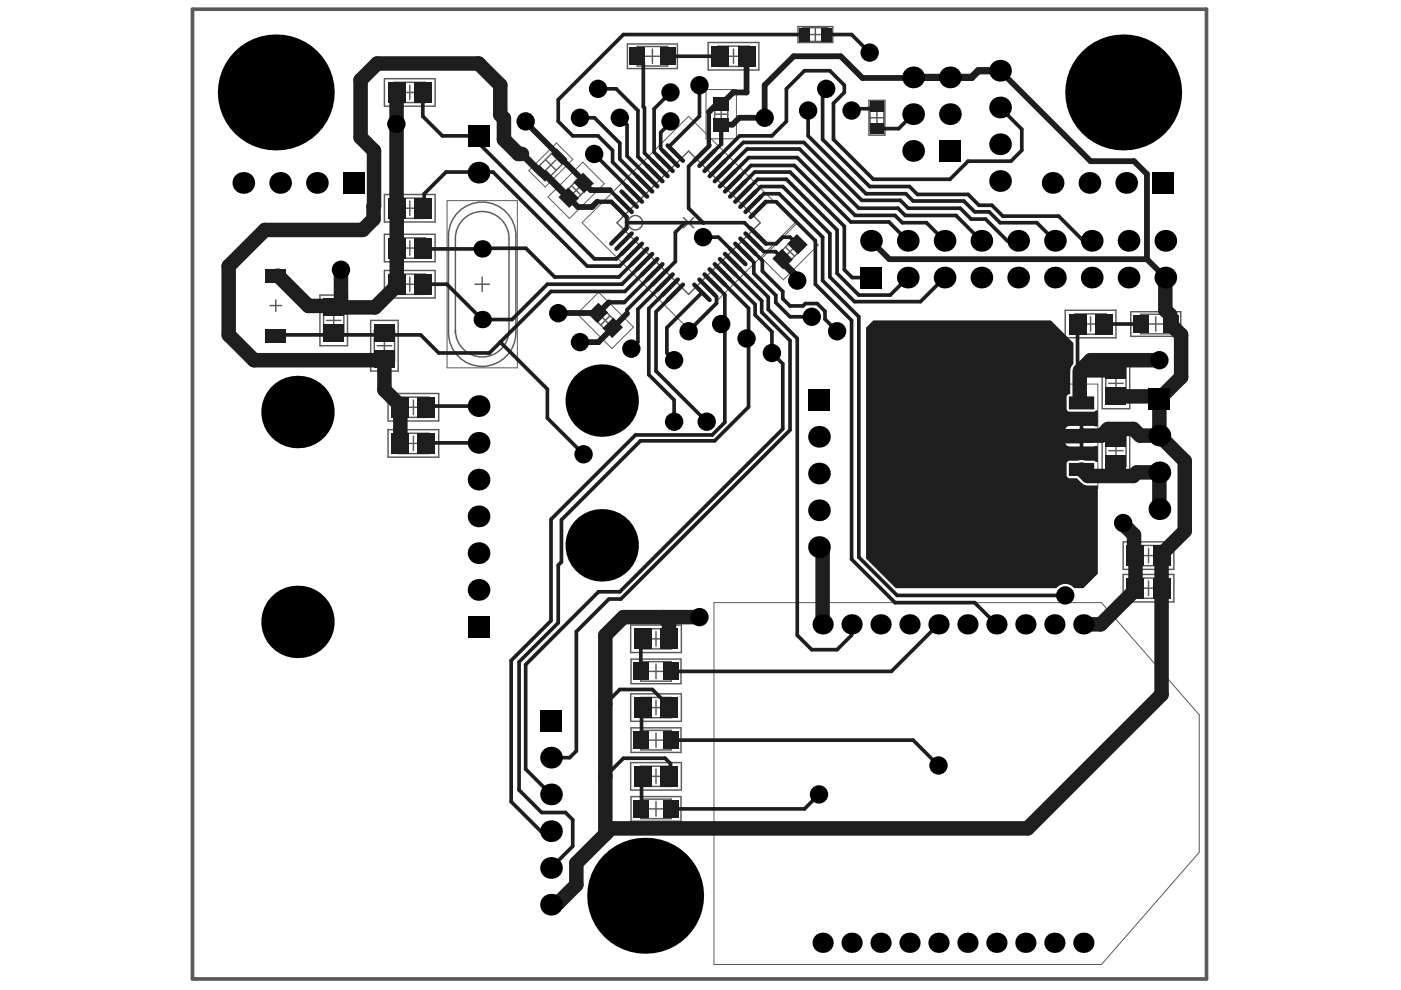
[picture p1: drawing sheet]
<svg xmlns="http://www.w3.org/2000/svg" width="297mm" height="210mm" viewBox="0 0 297 210" stroke-linecap="round" stroke-linejoin="round" font-family="sans-serif">
<path d="M149.7 19h6.4v10.4h-6.4zM112.1 36.2l5.9-5.9 3.5 3.5-5.9 5.8zM94.8 42.5h14.9v35.5h-14.9zM116.2 41.8l7.4-7.4 4.5 4.5-7.4 7.4zM123.4 47.2l22.6-22.5 22.6 22.5-22.6 22.6zM161.5 54.8l7.4-7.4 4.6 4.5-7.4 7.4zM122.4 66.5l4.5-4.5 7.4 7.3-4.5 4.6zM206.7 81.4h26.1v22.1h-26.1zM151.4 127.8h82.1l20.8 23.8v29.1l-20.8 23.8h-82.1z" fill="none" stroke="#5a5a5a" stroke-width=".21"/>
<g fill="none" stroke="#5a5a5a" stroke-width=".31">
<path d="M81.5 16.7h10.8v5.8h-10.8zM83.6 17.5h6.6v4.2h-6.6zM85.3 19.6h3.1M86.9 18.1v3M133 9.3h10.6v5.2h-10.6zM135.1 9.9h6.4v4.1h-6.4zM136.8 11.9h3.1M138.3 10.4v3.1M150.1 9h10.8v5.8h-10.8zM152.2 9.8h6.6v4.3h-6.6zM154 11.9h3.1M155.5 10.4v3.1"/>
<path d="M169.2 5.6h7.4v3.4h-7.4zM170.3 5.9h5.2v2.9h-5.2zM171.4 7.3h2.9M172.9 5.9v2.9M113.7 35.8l3.9-3.9 2.3 2.3-3.9 3.9zM115.7 33.9l2.2 2.2M117.9 33.9l-2.2 2.2M121.2 39.4l1.9 1.9M123.1 39.4l-1.9 1.9M151.5 24.2h2.8M151.5 21.6h2.8v5.2h-2.8zM152.9 22.8v2.8"/>
<path d="M184.2 21.3h3.4v7.4h-3.4zM184.5 25h2.9M184.5 22.4h2.9v5.2h-2.9zM185.9 23.5v2.9M81.5 41.2h10.8v5.9h-10.8zM81.5 49.7h10.8v5.8h-10.8zM81.5 57.3h10.8v5.9h-10.8zM83.6 42h6.6v4.3h-6.6zM83.6 50.4h6.6v4.3h-6.6zM83.6 58.1h6.6v4.3h-6.6zM85.3 52.6h3.1M85.3 44.2h3.1"/>
<path d="M86.9 42.6v3.1M86.9 51.1v3M86.9 58.7v3.1M102.2 58.7v3.1M109.4 50v20.5M109.4 50a7.1 7.1 0 0 0-7.2-7.2 7.1 7.1 0 0 0-7.1 7.2v20.5a7.1 7.1 0 0 0 7.1 7.2 7.1 7.1 0 0 0 7.2-7.2M119.3 41.2l3.7-3.7 2 2-3.7 3.7zM130.8 47.2l15.2-15.2 15.2 15.2-15.2 15.2zM144.9 46.1l2.2 2.2M147.1 46.1l-2.2 2.2M164.7 54.2l3.7-3.7 1.9 2-3.7 3.7zM166.5 52.4l2 1.9"/>
<path d="M168.5 52.4l-2 1.9M57.2 64.8h2.5M58.5 63.6v2.4M67.8 62.6h5.9v10.7h-5.9zM68.6 64.6h4.3v6.6h-4.3zM69.2 67.9h3.1M70.8 66.4v3.1M78.6 67.9h5.8v10.8h-5.8zM79.4 70h4.3v6.6h-4.3zM80 73.3h3M81.5 71.8v3M85.3 60.3h3.1"/>
<path d="M96.6 70.7v-20.2a5.7 5.7 0 0 1 5.6-5.7 5.7 5.7 0 0 1 5.7 5.7v20.2M96.6 70a5.7 5.7 0 0 0 5.6 5.7 5.7 5.7 0 0 0 5.7-5.7M100.7 60.3h3.1M125.5 67.1l2-2 3.7 3.7-2 2zM127.4 67l1.9 1.9M129.3 67l-1.9 1.9M225.9 65.8h10.7v5.8h-10.7zM227.9 66.6h6.6v4.2h-6.6zM229.7 68.7h3.1M231.2 67.2v3M233.7 75.9h5.8v10.8h-5.8zM234.5 78h4.3v6.6h-4.3z"/>
<path d="M236.6 79.7v3.1M239.7 66.1h10.6v5.2h-10.6zM241.8 66.6h6.5v4.2h-6.5zM243.5 68.7h3.1M245 67.2v3M82.3 83.4h10.7v5.9h-10.7zM82.3 91.1h10.7v5.8h-10.7zM84.3 84.2h6.6v4.3h-6.6zM84.3 91.9h6.6v4.3h-6.6zM86.1 94h3.1M86.1 86.3h3.1M87.6 84.8v3.1"/>
<path d="M87.6 92.5v3.1M214 82.2h11.4v20.6h-11.4zM218.2 92.5h3M219.7 91v3M220.7 93.3v.4l.4 .5h.8l.4-.5M223.1 94.2v-2.1l.5-.4h.8l.4 .4v2.1M233.7 90.2h5.8v10.7h-5.8zM234.5 92.3h4.3v6.6h-4.3zM235.1 95.6h3M235.1 81.3h3M236.6 94v3.1M238.1 114.9h10.8v5.8h-10.8z"/>
<path d="M240.2 115.7h6.6v4.2h-6.6zM242 117.8h3M243.5 116.3v3M133.7 132.5h10.8v5.9h-10.8zM133.8 139.7h10.6v5.3h-10.6zM135.8 133.3h6.6v4.3h-6.6zM137.6 135.4h3M139.1 133.9v3.1M238.1 121.8h10.8v5.8h-10.8zM240.2 122.6h6.6v4.3h-6.6zM242 124.7h3M243.5 123.2v3"/>
<path d="M133.7 147.1h10.8v5.8h-10.8zM133.8 154.3h10.6v5.2h-10.6zM135.8 147.9h6.6v4.3h-6.6zM135.9 140.3h6.4v4.1h-6.4zM135.9 154.9h6.4v4.1h-6.4zM137.6 156.9h3M137.6 150h3M137.6 142.4h3M139.1 140.8v3.1M139.1 148.5v3.1M139.1 155.4v3.1M133.7 161.7h10.8v5.8h-10.8z"/>
<path d="M133.8 168.9h10.6v5.2h-10.6zM135.8 162.5h6.6v4.2h-6.6zM135.9 169.4h6.4v4.2h-6.4zM137.6 171.5h3M137.6 164.6h3M139.1 163.1v3M139.1 170v3"/>
<circle cx="134.7" cy="47.2" r="1.53"/>
</g>
<path d="M40.8 2h215v205.6h-215z" fill="none" stroke="#5a5a5a" stroke-width=".78"/>
<circle cx="220.7" cy="93.3" r=".15" fill="#5a5a5a"/>
<path d="M221.1 92.9l-.4 .4M221.1 92.9h.4M222.3 92.1l-.4-.4h-.8l-.4 .4v.4l.4 .4" fill="none" stroke="#5a5a5a" stroke-width=".31"/>
<path d="M183.6 69.5l1.6-1.6h37.6l4.8 4.8v4.5a1.94 1.94 0 0 0-.7 1.5v4.9h-.1a.63 .63 0 0 0-.7 .6v2.5a.63 .63 0 0 0 .7 .6h5l.6-.3 .4 .1v3.2l-.4 .2-.6-.2h-2.1v4.4h2.1l.6-.2 .4 .2v3.2l-.4 .1-.6-.3h-1.8l-.7-.2-.7 .2h-1.8a.63 .63 0 0 0-.7 .6v2.5a.63 .63 0 0 0 .7 .6h1.5a3 3 0 0 0 2.4 1.5h2.1v18.7l-3.1 3.1h-2a2.39 2.39 0 0 0-3.7 0h-34.1l-6.3-6.3zM210.5 86.8v5.3h3.1v-4.4a.96 .96 0 0 0-1-.9zM206.9 87.1l-.3 .6v4.4h3.1v-5.3h-2.1zM226.1 90.6l-.3 .7v.8h3.1v-1.8h-2.1zM225.8 92.9v.8a.95 .95 0 0 0 1 1h2.1v-1.8zM210.5 92.9v5.3h2.1a.96 .96 0 0 0 1-1v-4.3zM206.6 92.9v4.3a.96 .96 0 0 0 1 1h2.1v-5.3z" fill="#1e1e1e"/>
<path d="M58.7 71l-.2 .2M70.8 70.7l-.4 .3h.4" fill="none" stroke="#1e1e1e" stroke-width=".78"/>
<circle cx="70.4" cy="71" r=".39" fill="#1e1e1e"/>
<path d="M70.8 64.1v1.1" fill="none" stroke="#1e1e1e" stroke-width="1.5"/>
<path d="M72.3 64.4l.8 .8" fill="none" stroke="#1e1e1e" stroke-width="3.1"/>
<circle cx="70.8" cy="64.1" r=".77" fill="#1e1e1e"/>
<path d="M81.5 76.1l-.3 .3" fill="none" stroke="#1e1e1e" stroke-width=".78"/>
<path d="M84.1 44.1v.1" fill="none" stroke="#1e1e1e" stroke-width="1.5"/>
<circle cx="84.1" cy="44.2" r="1.54" fill="#1e1e1e"/>
<path d="M84 26.3h.1" fill="none" stroke="#1e1e1e" stroke-width="1.5"/>
<path d="M84.1 19.6h.1M84.1 26.2l-.1 .1" fill="none" stroke="#1e1e1e" stroke-width="3.1"/>
<path d="M89.6 24.7l4.2 4.1M89.6 52.6l.2 .2M90 43.8l-.4 .4M90.5 93.9l-.1 .1" fill="none" stroke="#1e1e1e" stroke-width=".78"/>
<circle cx="106.1" cy="72.5" r=".39" fill="#1e1e1e"/>
<g fill="none" stroke="#1e1e1e" stroke-width=".78">
<path d="M126.8 18.8h3.8M135.1 11.9l1.3 1.3M111.4 25.7v.2M114.8 36.8h.6M118.6 33v.2M123.7 38.3v.5M129.9 31.9v2.5M131.4 30.3v3.4M136.4 22.6l.2 .3M102.4 52.6l-.2 .2M129.6 42.8l1.6 1.6M132.9 46v1.2"/>
<path d="M133.4 52.2h.1M118.4 66.4h.1M126.8 66.4h.1M132.9 65.7v.8M119 119.2l-.6 .6M126.9 125.5h4.5M129.1 127h2.5M114.6 176.2h2.2M142.2 161.9v2.4l-.3 .3"/>
</g>
<path d="M109.9 32.6h.8M136 156.8l-.1 .1M136.3 150l-.3 .3M129.6 175.6l-1.3 1.3M136 171.4l-.1 .1M136.3 164.6l-.3 .3" fill="none" stroke="#1e1e1e" stroke-width="3.1"/>
<path d="M129.1 64.1l-2.3 2.3M129.9 69.5l-3 3" fill="none" stroke="#1e1e1e" stroke-width="1.2"/>
<circle cx="142.3" cy="156.9" r=".39" fill="#1e1e1e"/>
<path d="M140.1 31.5l2 2M141 34.6h.1M141.9 31.1l1.3 1.4M142.2 25.7v.3l-2.1 2.1M143.2 55.5l-3.3 3.2M141.4 74.8l1.5 1.6M143.2 62l-4.1 4.1M148.8 62h.1M141.9 149.7v.3" fill="none" stroke="#1e1e1e" stroke-width=".78"/>
<circle cx="149.1" cy="47.2" r=".39" fill="#1e1e1e"/>
<g fill="none" stroke="#1e1e1e" stroke-width=".78">
<path d="M175.2 18.8l-.8 .8M150.3 31l-4.3 4.3M152.1 22h1M160.6 38l-3.1 3.1M146 44.2l3.1 3h-3.9M152.3 50.3l4.1 4.1M159.6 51.1l2.4 2.3M159.7 43.3h.1M159.8 55.6v2.4M160.7 50l1.7 1.7M161.6 55.2v2.3M162.4 42.8l-1.6 1.6"/>
<path d="M164.6 51.7l1.4-1.4h1.5l1.6 1.5M151.9 62.9v1.4M160.1 64.6v2.2M161.5 63.8v2.4M164.5 62.6v1.6M166 61.8v1.5l1.5 1.6M170.3 64.9l.5-.5h2.5l1.6 1.6M173.6 168.4l-3 3.1"/>
</g>
<path d="M155.4 19.6l-2.3 2.4M152.9 26.4h2.4" fill="none" stroke="#1e1e1e" stroke-width="1.2"/>
<circle cx="170.6" cy="7.3" r=".39" fill="#1e1e1e"/>
<g fill="none" stroke="#1e1e1e" stroke-width=".78">
<path d="M179 18.1v1.5l-2.3 2.3M185.9 22.7l-.4 .4M193.6 24.2l-3.1 3.1M216.6 31.9l-2.3 2.3M179 57.2l1.7 1.7M189.7 45.7l1.6 1.5M190.4 44.2l1.5 1.5M203.6 44.2l2.3 2.3M207.6 43.5h2.7l2.3 2.3M209.7 44.9l2.3 2.3M229.7 51.1h1.8M228.5 78.2l.4 .5 .2-.2"/>
<path d="M228.9 85l.4 .4M180.6 131.6v3.1M210 131.1h1.3v1.3M240.7 124.7v.3"/>
</g>
<path d="M193.6 16.4l-.1 .1" fill="none" stroke="#1e1e1e" stroke-width="1.2"/>
<path d="M241.1 100.2l-.8 .7" fill="none" stroke="#1e1e1e" stroke-width="3.1"/>
<circle cx="241.8" cy="68.7" r=".39" fill="#1e1e1e"/>
<g fill="none" stroke="#1e1e1e" stroke-width=".78">
<path d="M89.6 19.6v5.1M136.4 13.2v9.4M118.4 21.1v4.6M126.8 28.8l3.1 3.1M136.6 22.9v9.5M90 41.1v2.7M132.9 47.2v1.2M89.2 71l3.8 3.8M106.1 72.5l-2.3 2.3M135.3 65.6v6.9l-1.4 1.4M137.6 65.4v14M248.1 68.9h.2"/>
<path d="M84.9 86v.3M90.7 86.1l-.3 .2M116.8 110.1v21.5M118.4 119.8v12.2M119 110.2v9M136.3 135.4l-.4 .5v6.5M122.2 159.2l-1.4 1.4M131.4 146.2l-3.1 3.1M136 150.3v6.5M121.4 173.8v5.6M136 164.9v6.5M141 160.8l1.2 1.1"/>
<path d="M117.2 191.5l-.4 .3"/>
</g>
<path d="M84.1 19.6v6.6M79.3 43.7l-.1 2.8M84.1 44.2v8.4M84.1 60.3v.3M84.9 86.3v7.7M128.3 134.7v14.6M128.3 164.6v12.3" fill="none" stroke="#1e1e1e" stroke-width="3.1"/>
<path d="M120.6 41.9l2 2" fill="none" stroke="#1e1e1e" stroke-width="1.2"/>
<path d="M126.6 42.8h3" fill="none" stroke="#1e1e1e" stroke-width=".92"/>
<circle cx="142.3" cy="142.4" r=".39" fill="#1e1e1e"/>
<path d="M140.1 28.1v3.4M143.2 49.3v6.2M139.1 66.1v12.6M141.4 69.5v5.3M142.9 84.8v4.6" fill="none" stroke="#1e1e1e" stroke-width=".78"/>
<circle cx="148.3" cy="130.8" r="1.54" fill="#1e1e1e"/>
<g fill="none" stroke="#1e1e1e" stroke-width=".78">
<path d="M130.6 18.8l4.7 4.6v9.8l3.5 3.6M141.5 11.9h11.3M142.2 19.6l-3.5 3.5v9.2l2.3 2.3M148.3 18.1v6.5l-6.4 6.5M170.6 7.3h-38.4l-13.8 13.8M174.4 19.6v10l10 9.9h8.4l1.7 1.7h10.8l2.3 2.3M175.2 7.3h5.4l3.8 3.9M179 18.1l-3.1-3.1h-5.3l-3.9 3.8v6.9l-3 3.1h-6.9l-5.8 5.8M93.8 28.8h6.1l26.1 26.1h4.7l2.7-2.7M118.4 25.7l3 3.1h5.4M123 25h3l5.4 5.3M126 32.6l8.5 8.5"/>
<path d="M129.9 34.4l5.7 5.7M131.4 25l1.5 1.5v6.6l4.8 4.8M131.4 33.7l5.3 5.3M136.6 32.4l3.3 3.3M146 35.3v8.9M152.1 35.7l5.5-5.5h12.8l12.3 12.3h8.2l1.7 1.7h11M152.9 30.6l-3 2.9M153.2 36.8l5.2-5.2h11.1l12.6 12.6h8.3M154.3 37.9l4.4-4.5h10.3l12.3 12.3h8.4M155.3 39l3.9-3.9h9.2l12 12h8.1l4 4M160.6 38h6.1l10.8 10.8v9.2l4.6 4.6h6.7l3.7-3.7M171.3 23.4v5.4l12.3 12.3h8.5l1.5 1.5h10.8l2.3 2.3h3"/>
<path d="M176.7 21.9v7.7l8.5 8.4h16.2l3.9-3.8h9M185.5 23.1h-4.6l-.3 .3M185.9 27.3h4.6M212 22.8l4.6 4.6v4.5M89.8 52.8h12.4M90 41.1l4.6-4.6h9.9l20 19.9h6.9l3.1-3.1M102.4 52.6h9.1l6.1 6.1h13.6l4.4-4.3M129.3 40.3l3 3M131.2 44.4l1.7 1.6M132.9 47.2h12.3l-2 2.1M132.9 48.4l-1.7 1.6M136.7 55.5l-4.8 4.8h-15.8l-7.5 7.5h-6.4l-7.5-7.5h-5.1"/>
<path d="M137.7 56.6l-5.2 5.2h-15.7l-10.7 10.7 10 10v6.1l7.6 7.7M138.8 57.6l-6.4 6.5M139.9 58.7l-7 7M141 59.8l-5.7 5.8M149.1 47.2h8.7l2.9 2.8M149.1 50.3h3.2M151 59.8l2.7 2.7v27l-2.7 2.7h-16.3l-17.9 17.9M152.1 58.7l6.6 6.6v21l-7.2 7.2h-15.7l-16.8 16.7M153.2 57.6l6.9 7M154.3 56.6l7.2 7.2M155.3 55.5l7.6 7.5v2.6l6.1 6.2v62.9l3.1 3h5.4l3.1-3M156.4 40.1l3.6-3.6h7.5l11.5 11.5v9.2"/>
<path d="M157.5 53.3l2.3 2.3M158.6 52.2l3 3M158.6 42.2l2.7-2.7h4.7l9.9 10v9.2l5.3 5.3h14l5.1-5.1M159.7 43.3l2.3-2.2h3.2l9.2 9.2v9.2l7.7 7.7v50.9l8.1 8.1h35.7M159.8 58l4.7 4.6M161.6 57.5l4.4 4.3M162 53.4h2.4l1.5 1.5v.7M162.4 42.8h2.2l8.3 8.3v9.2l7.7 7.6v50.7l9.2 9.2h16.9l3.3 3.3M162.4 51.7h2.2M180.7 58.9h4M191.3 47.2h5.1l3.9 3.9M191.9 45.7h10.8l5.4 5.4"/>
<path d="M205.9 46.5h3.1l4.6 4.6h2.3M212 47.2h7.8l3.9 3.9M212.6 45.8h11.9l5.2 5.3M58.7 71h11.7M70.8 71h18.4M93 74.8h10.8M137.6 79.4l5.3 5.4M139.1 78.7l10.7 10.7M142.1 60.9l-4.5 4.5M148.8 62l-7.4 7.5M149.9 60.9h.1M149.9 60.9l2 2"/>
<path d="M151.9 64.3l-5.9 5.9M160.1 66.8l3.6 3.5v4.5l2.3 2.3v13.9l-34.6 34.5M161.5 66.2l6 6v19l-35.9 35.8M164.5 64.2l3 3h4.6M167.5 64.9h2.8M174.9 66v1.7l2.6 2.5M228.5 68.7v9.5M234 68.7h7.8M90.5 93.9h11M90.7 86.1h10.8M229.4 92.4l-.1 .1M246.3 117.5v.3"/>
<path d="M116.8 131.6l-8.4 8.5v29.9l6.2 6.2M118.4 132l-8.3 8.3v27.2l4.7 4.8h5.1l1.5 1.5M126.9 125.5l-15.5 15.4v22.2l5.4 5.3M129.1 127l-6.9 6.9v25.3M199 132.4l-10 10h-46.7M131.4 146.2h6.9l3.6 3.5M142.3 156.9h51.3l5.4 5.4M116.8 160.6h4M121.4 179.4l-4.6 4.6M141 160.8h-8.8l-3.9 3.8M142.3 171.5h28.3"/>
</g>
<path d="M150.3 23.7v7.3M152.9 26.4v4.2M129.1 64.1h3.3" fill="none" stroke="#1e1e1e" stroke-width=".92"/>
<g fill="none" stroke="#1e1e1e" stroke-width="1.2">
<path d="M158.3 11.9v7.7h-2.9M193.5 16.5h-10.6l-4.7-4.6h-9.9l-6.2 6.2v6.9h-5.4l-1.4 1.4M212 15l19.2 19.2h9.2l2.8 2.7v18.1M111.4 25.9l7.2 7.1M118.6 33.2l5.1 5.1M123.7 38.8l1.6 1.5h4M152.1 22l-1.8 1.7M126.6 42.8l-1.1 1.1h-2.9M184.7 51.1l3.9 3.9h54.6M243.2 55l3.9 3.9M118.4 66.4h8.4M123 72.5h3.9"/>
<path d="M132.9 66.5l-3 3"/>
</g>
<g fill="none" stroke="#1e1e1e" stroke-width="3.1">
<path d="M84.1 26.3v17.8M109.9 32.6l-3.1-3v-4.5l-.7-.8v-6.2l-4.6-4.6h-21.5l-3.5 3.5v12.1l2.8 2.9v11.7M58.5 58.5h.5l6.4 6.4h5l.4 .3M72.3 57.2v7.2M79.2 46.5l-2.3 2.3h-20.7l-7.7 7.6v14.6l5.4 5.4h27.3M84.1 52.6v7.7M247.1 58.9v6.9l1 1v1.7l.2 .2-.2 .2M81.5 76.1v6.6l3.4 3.3M84.1 60.6l-4.6 4.6h-6.4M228.9 78.7v6.3M245.8 76.4h-14.6l-2.1 2.1h7.5M248.3 68.9l2.1 2.1v9l-4.6 4.6v7.8"/>
<path d="M210.1 92.5h19.2M229.3 92.4h4.2l1.4-1.4h5.4l1.4 1.4h4.1M229.3 99.5l1.4 1.4h9.6M236.6 84h9.2M245.8 92.4l5.4 5.3v14.9l-4.9 4.9M173.6 116v.4l.8 .8v15.2M238.1 110.9v.2l2.3 2.3v4.1l.3 .3v6.9M241.1 100.2h4.7v7.8M246.3 117.8v29.5l-28.4 28.3h-88.3M140.6 130.8l1.3 1.3v3.3M148.3 130.8h-16.1l-3.9 3.9M240.7 125l-7.3 7.4h-3.7"/>
<path d="M128.3 149.3v15.3M128.3 176.9l-6.1 6.1v4.6l-3.9 3.9h-1.1"/>
</g>
<path d="M212 15h-4.6l-1.4 1.4h-12.4M110.7 32.6l4.1 4.2M115.4 36.8l5.2 5.1M165.9 55.6l3.1 3.1v.8" fill="none" stroke="#1e1e1e" stroke-width="1.5"/>
<path d="M209.7 83.3v19.2" fill="none" stroke="#1e1e1e" stroke-width="9.2"/>
<g fill="#000">
<circle cx="58.5" cy="19.6" r="12.3"/>
<circle cx="126.8" cy="18.8" r="1.95"/>
<circle cx="142.2" cy="19.6" r="1.95"/>
<circle cx="148.3" cy="18.1" r="1.95"/>
<circle cx="175.2" cy="18.8" r="1.95"/>
<circle cx="184.4" cy="11.2" r="1.95"/>
<circle cx="193.6" cy="16.4" r="2.3"/>
<circle cx="201.4" cy="16.4" r="2.3"/>
<circle cx="212" cy="15" r="2.3"/>
<circle cx="238.1" cy="19.6" r="12.3"/>
<circle cx="51.6" cy="38.8" r="2.3"/>
<circle cx="59.4" cy="38.8" r="2.3"/>
<circle cx="67.2" cy="38.8" r="2.3"/>
<circle cx="84" cy="26.3" r="1.95"/>
<circle cx="101.5" cy="36.6" r="2.3"/>
<circle cx="111.4" cy="25.7" r="1.95"/>
<circle cx="123" cy="25" r="1.95"/>
<circle cx="126" cy="32.6" r="1.95"/>
<circle cx="131.4" cy="25" r="1.95"/>
<circle cx="142.2" cy="25.7" r="1.95"/>
<circle cx="162.1" cy="25" r="1.95"/>
<circle cx="171.3" cy="23.4" r="1.95"/>
<circle cx="180.6" cy="23.4" r="1.95"/>
<circle cx="193.6" cy="24.2" r="2.3"/>
<circle cx="193.6" cy="32" r="2.3"/>
<circle cx="201.4" cy="24.2" r="2.3"/>
<circle cx="212" cy="38.4" r="2.3"/>
<circle cx="212" cy="22.8" r="2.3"/>
<circle cx="212" cy="30.6" r="2.3"/>
<circle cx="223.2" cy="38.8" r="2.3"/>
<circle cx="231" cy="38.8" r="2.3"/>
<circle cx="238.8" cy="38.8" r="2.3"/>
<circle cx="72.3" cy="57.2" r="1.95"/>
<circle cx="102.2" cy="52.8" r="1.84"/>
<circle cx="149.1" cy="50.3" r="1.95"/>
<circle cx="169" cy="59.5" r="1.95"/>
<circle cx="184.7" cy="51.1" r="2.3"/>
<circle cx="192.5" cy="58.9" r="2.3"/>
<circle cx="192.5" cy="51.1" r="2.3"/>
<circle cx="200.3" cy="58.9" r="2.3"/>
<circle cx="200.3" cy="51.1" r="2.3"/>
<circle cx="208.1" cy="58.9" r="2.3"/>
<circle cx="208.1" cy="51.1" r="2.3"/>
<circle cx="215.9" cy="58.9" r="2.3"/>
<circle cx="215.9" cy="51.1" r="2.3"/>
<circle cx="223.7" cy="58.9" r="2.3"/>
<circle cx="223.7" cy="51.1" r="2.3"/>
<circle cx="231.5" cy="58.9" r="2.3"/>
<circle cx="231.5" cy="51.1" r="2.3"/>
<circle cx="239.3" cy="58.9" r="2.3"/>
<circle cx="239.3" cy="51.1" r="2.3"/>
<circle cx="247.1" cy="58.9" r="2.3"/>
<circle cx="247.1" cy="51.1" r="2.3"/>
<circle cx="102.2" cy="67.8" r="1.84"/>
<circle cx="118.4" cy="66.4" r="1.95"/>
<circle cx="123" cy="72.5" r="1.95"/>
<circle cx="133.9" cy="73.9" r="1.95"/>
<circle cx="142.9" cy="76.4" r="1.95"/>
<circle cx="146" cy="70.2" r="1.95"/>
<circle cx="152.9" cy="68.7" r="1.95"/>
<circle cx="158.3" cy="71.8" r="1.95"/>
<circle cx="163.7" cy="74.8" r="1.95"/>
<circle cx="172.1" cy="67.2" r="1.95"/>
<circle cx="177.5" cy="70.2" r="1.95"/>
<circle cx="245.8" cy="76.4" r="1.95"/>
<circle cx="63.1" cy="87.4" r="7.7"/>
<circle cx="101.5" cy="86.1" r="2.3"/>
<circle cx="101.5" cy="93.9" r="2.3"/>
<circle cx="123.7" cy="96.3" r="1.95"/>
<circle cx="127.6" cy="84.9" r="7.7"/>
<circle cx="142.9" cy="89.4" r="1.95"/>
<circle cx="149.8" cy="89.4" r="1.95"/>
<circle cx="173.6" cy="92.6" r="2.3"/>
<circle cx="245.8" cy="92.4" r="2.3"/>
<circle cx="101.5" cy="109.5" r="2.3"/>
<circle cx="101.5" cy="101.7" r="2.3"/>
<circle cx="101.5" cy="117.3" r="2.3"/>
<circle cx="127.6" cy="115.6" r="7.7"/>
<circle cx="173.6" cy="100.4" r="2.3"/>
<circle cx="173.6" cy="108.2" r="2.3"/>
<circle cx="173.6" cy="116" r="2.3"/>
<circle cx="238.1" cy="110.9" r="1.95"/>
<circle cx="245.8" cy="108" r="2.3"/>
<circle cx="245.8" cy="100.2" r="2.3"/>
<circle cx="63.1" cy="131.9" r="7.7"/>
<circle cx="101.5" cy="125.1" r="2.3"/>
<circle cx="148.3" cy="130.8" r="1.95"/>
<circle cx="174.4" cy="132.4" r="2.15"/>
<circle cx="180.6" cy="132.4" r="2.15"/>
<circle cx="186.7" cy="132.4" r="2.15"/>
<circle cx="192.8" cy="132.4" r="2.15"/>
<circle cx="199" cy="132.4" r="2.15"/>
<circle cx="205.1" cy="132.4" r="2.15"/>
<circle cx="211.3" cy="132.4" r="2.15"/>
<circle cx="217.4" cy="132.4" r="2.15"/>
<circle cx="223.5" cy="132.4" r="2.15"/>
<circle cx="225.9" cy="126.2" r="1.95"/>
<circle cx="229.7" cy="132.4" r="2.15"/>
<circle cx="116.8" cy="176.2" r="2.3"/>
<circle cx="116.8" cy="160.6" r="2.3"/>
<circle cx="116.8" cy="168.4" r="2.3"/>
<circle cx="173.6" cy="168.4" r="1.95"/>
<circle cx="199" cy="162.3" r="1.95"/>
<circle cx="116.8" cy="191.8" r="2.3"/>
<circle cx="116.8" cy="184" r="2.3"/>
<circle cx="136.8" cy="189.9" r="12.3"/>
<circle cx="174.4" cy="199.9" r="2.15"/>
<circle cx="180.6" cy="199.9" r="2.15"/>
<circle cx="186.7" cy="199.9" r="2.15"/>
<circle cx="192.8" cy="199.9" r="2.15"/>
<circle cx="199" cy="199.9" r="2.15"/>
<circle cx="205.1" cy="199.9" r="2.15"/>
<circle cx="211.3" cy="199.9" r="2.15"/>
<circle cx="217.4" cy="199.9" r="2.15"/>
<circle cx="223.5" cy="199.9" r="2.15"/>
<circle cx="229.7" cy="199.9" r="2.15"/>
</g>
<g fill="#000">
<path d="M99.2 26.5h4.6v4.6h-4.6z" fill-rule="evenodd"/>
<path d="M199.1 29.7h4.6v4.6h-4.6z" fill-rule="evenodd"/>
<path d="M72.7 36.5h4.6v4.6h-4.6z" fill-rule="evenodd"/>
<path d="M182.4 56.5h4.6v4.7h-4.6z" fill-rule="evenodd"/>
<path d="M244.3 36.5h4.6v4.6h-4.6z" fill-rule="evenodd"/>
<path d="M171.3 82.5h4.6v4.6h-4.6z" fill-rule="evenodd"/>
<path d="M243.5 82.3h4.6v4.6h-4.6z" fill-rule="evenodd"/>
<path d="M99.2 130.6h4.6v4.6h-4.6z" fill-rule="evenodd"/>
<path d="M114.5 150.5h4.6v4.6h-4.6z" fill-rule="evenodd"/>
</g>
<g fill="#1e1e1e">
<path d="M134.2 155.1h3.4v3.7h-3.4z" fill-rule="evenodd"/>
<path d="M140.6 155.1h3.4v3.7h-3.4z" fill-rule="evenodd"/>
<path d="M151.3 25h3.2v2.9h-3.2z" fill-rule="evenodd"/>
<path d="M184.5 26.2h2.8v2.1h-2.8z" fill-rule="evenodd"/>
<path d="M83 84.2h3.7v4.3h-3.7z" fill-rule="evenodd"/>
<path d="M83 91.9h3.7v4.3h-3.7z" fill-rule="evenodd"/>
<path d="M134.2 169.7h3.4v3.6h-3.4z" fill-rule="evenodd"/>
<path d="M134.2 140.5h3.4v3.7h-3.4z" fill-rule="evenodd"/>
</g>
<path d="M133.9 38.4l3.3 3.3M137.2 52.8l-3.3 3.2" fill="none" stroke="#1e1e1e" stroke-width=".92"/>
<g fill="#1e1e1e">
<path d="M133.4 10.1h3.4v3.7h-3.4z" fill-rule="evenodd"/>
<path d="M140.6 169.7h3.4v3.6h-3.4z" fill-rule="evenodd"/>
<path d="M140 162.5h3.7v4.2h-3.7z" fill-rule="evenodd"/>
<path d="M140 133.3h3.7v4.3h-3.7z" fill-rule="evenodd"/>
<path d="M140.6 140.5h3.4v3.7h-3.4z" fill-rule="evenodd"/>
<path d="M140 147.9h3.7v4.3h-3.7z" fill-rule="evenodd"/>
<path d="M139.9 10.1h3.3v3.7h-3.3z" fill-rule="evenodd"/>
</g>
<path d="M155.9 36.3l-3.3 3.2" fill="none" stroke="#1e1e1e" stroke-width=".92"/>
<g fill="#1e1e1e">
<path d="M151.3 20.5h3.2v2.9h-3.2z" fill-rule="evenodd"/>
<path d="M163.8 54.8l2-2 2.3 2.2-2.1 2.1z" fill-rule="evenodd"/>
<path d="M184.5 21.6h2.8v2.1h-2.8z" fill-rule="evenodd"/>
<path d="M207.4 87.7l.2-.1h5l.2 .1v9.5l-.2 .2h-5l-.2-.2z" fill-rule="evenodd"/>
<path d="M226.6 66.6h3.7v4.2h-3.7z" fill-rule="evenodd"/>
<path d="M238.9 115.7h3.7v4.2h-3.7z" fill-rule="evenodd"/>
<path d="M238.9 122.6h3.7v4.3h-3.7z" fill-rule="evenodd"/>
<path d="M240.1 66.9h3.4v3.6h-3.4z" fill-rule="evenodd"/>
<path d="M246.6 66.9h3.4v3.6h-3.4z" fill-rule="evenodd"/>
</g>
<g fill="#1e1e1e">
<path d="M212.6 97.2h.2zM212.6 97.2h.2l-.2 .2z"/>
<path d="M212.6 87.6v.1zM212.6 87.6l.2 .1h-.2z"/>
<path d="M207.4 87.7h.2zM207.5 87.6h.1v.1h-.2z"/>
<path d="M207.6 97.2v.2zM207.4 97.2h.2v.2z"/>
</g>
<path d="M152.6 54.9l3.3 3.3" fill="none" stroke="#1e1e1e" stroke-width=".92"/>
<g fill="#1e1e1e">
<path d="M56.3 69.8h4.3v2.9h-4.3z" fill-rule="evenodd"/>
<path d="M56.3 57h4.3v3h-4.3z" fill-rule="evenodd"/>
<path d="M79.4 74.2h4.3v3.7h-4.3z" fill-rule="evenodd"/>
<path d="M79.4 68.7h4.3v3.7h-4.3z" fill-rule="evenodd"/>
<path d="M68.6 68.9h4.3v3.6h-4.3z" fill-rule="evenodd"/>
</g>
<path d="M135 37.3l3.3 3.3" fill="none" stroke="#1e1e1e" stroke-width=".92"/>
<path d="M121.6 38.7l2-2.1 2.3 2.3-2.1 2.1z" fill-rule="evenodd" fill="#1e1e1e"/>
<path d="M157 37.3l-3.3 3.3M151.5 56l3.3 3.3" fill="none" stroke="#1e1e1e" stroke-width=".92"/>
<g fill="#1e1e1e">
<path d="M166.9 51.7l2.1-2.1 2.2 2.3-2 2.1z" fill-rule="evenodd"/>
<path d="M169.5 5.9h2.1v2.8h-2.1z" fill-rule="evenodd"/>
<path d="M174.1 5.9h2.2v2.8h-2.2z" fill-rule="evenodd"/>
<path d="M68.6 63.3h4.3v3.7h-4.3z" fill-rule="evenodd"/>
<path d="M82.3 42h3.7v4.3h-3.7z" fill-rule="evenodd"/>
<path d="M82.3 50.4h3.7v4.3h-3.7z" fill-rule="evenodd"/>
<path d="M82.3 17.5h3.7v4.2h-3.7z" fill-rule="evenodd"/>
<path d="M134.5 162.5h3.7v4.2h-3.7z" fill-rule="evenodd"/>
<path d="M134.5 133.3h3.7v4.3h-3.7z" fill-rule="evenodd"/>
<path d="M134.5 147.9h3.7v4.3h-3.7z" fill-rule="evenodd"/>
<path d="M127.7 69.6l2.3-2.3 2.1 2.1-2.3 2.3z" fill-rule="evenodd"/>
<path d="M124.6 66.5l2.3-2.3 2 2.1-2.2 2.2z" fill-rule="evenodd"/>
</g>
<path d="M132.9 39.5l3.2 3.3M136.1 36.3l3.3 3.2M129.6 42.8l3.3 3.2M130.7 41.7l3.2 3.2M131.8 40.6l3.2 3.3M132.9 48.4l-3.3 3.3M133.9 49.5l-3.2 3.3M135 50.6l-3.2 3.2M136.1 51.7l-3.2 3.2" fill="none" stroke="#1e1e1e" stroke-width=".92"/>
<path d="M118.4 41.8l2.1-2 2.3 2.2-2.1 2.1z" fill-rule="evenodd" fill="#1e1e1e"/>
<g fill="none" stroke="#1e1e1e" stroke-width=".92">
<path d="M153.7 34.1l-3.2 3.2M154.8 35.2l-3.3 3.2M158.1 38.4l-3.3 3.3M159.1 39.5l-3.2 3.3M148.3 59.3l3.2 3.2M154.8 52.8l3.3 3.2M155.9 51.7l3.2 3.2M157 50.6l3.2 3.2M158.1 49.5l3.2 3.3M159.1 48.4l3.3 3.3M160.2 40.6l-3.2 3.3M161.3 41.7l-3.2 3.2"/>
<path d="M162.4 42.8l-3.3 3.2M147.2 60.3l3.3 3.3"/>
</g>
<g fill="#1e1e1e">
<path d="M150.9 9.8h3.7v4.3h-3.7z" fill-rule="evenodd"/>
<path d="M156.4 9.8h3.7v4.3h-3.7z" fill-rule="evenodd"/>
<path d="M234.5 91h4.3v3.6h-4.3z" fill-rule="evenodd"/>
<path d="M234.5 96.5h4.3v3.7h-4.3z" fill-rule="evenodd"/>
<path d="M226.6 84.2l.2-.2h5l.2 .2v2.5l-.2 .1h-5l-.2-.1z" fill-rule="evenodd"/>
<path d="M226.6 91.3l.2-.2h5l.2 .2v2.4l-.2 .2h-5l-.2-.2z" fill-rule="evenodd"/>
<path d="M226.6 98.3l.2-.1h5l.2 .1v2.5l-.2 .1h-5l-.2-.1z" fill-rule="evenodd"/>
<path d="M234.5 76.7h4.3v3.7h-4.3z" fill-rule="evenodd"/>
<path d="M232.1 66.6h3.7v4.2h-3.7z" fill-rule="evenodd"/>
<path d="M244.4 115.7h3.7v4.2h-3.7z" fill-rule="evenodd"/>
<path d="M244.4 122.6h3.7v4.3h-3.7z" fill-rule="evenodd"/>
<path d="M82.3 58.1h3.7v4.3h-3.7z" fill-rule="evenodd"/>
</g>
<g fill="#1e1e1e">
<path d="M231.8 86.7h.2zM231.8 86.7h.2l-.2 .1z"/>
<path d="M231.8 84v.2zM231.8 84l.2 .2h-.2z"/>
<path d="M226.6 84.2h.2zM226.7 84.1l.1-.1v.2h-.2z"/>
<path d="M226.8 86.7v.1zM226.6 86.7h.2v.1z"/>
<path d="M231.8 93.7h.2zM231.8 93.7h.2l-.2 .2z"/>
<path d="M231.8 91.1v.2zM231.8 91.1l.2 .2h-.2z"/>
<path d="M226.6 91.3h.2zM226.7 91.1h.1v.2h-.2z"/>
<path d="M226.8 93.7v.2zM226.6 93.7h.2v.2z"/>
<path d="M231.8 100.8h.2zM231.8 100.8h.2l-.2 .1z"/>
<path d="M231.8 98.2v.1zM231.8 98.2l.2 .1h-.2z"/>
<path d="M226.6 98.3h.2zM226.7 98.2h.1v.1h-.2z"/>
<path d="M226.8 100.8v.1zM226.6 100.8h.2v.1z"/>
</g>
<path d="M150.5 30.8l-3.3 3.3M151.5 31.9l-3.2 3.3M152.6 33l-3.2 3.3M138.3 53.8l-3.3 3.3M139.4 54.9l-3.3 3.3M149.4 58.2l3.2 3.2M150.5 57.1l3.2 3.2M153.7 53.8l3.3 3.3" fill="none" stroke="#1e1e1e" stroke-width=".92"/>
<path d="M234.5 82.2h4.3v3.7h-4.3z" fill-rule="evenodd" fill="#1e1e1e"/>
<path d="M140.5 56l-3.3 3.3" fill="none" stroke="#1e1e1e" stroke-width=".92"/>
<g fill="#1e1e1e">
<path d="M116.8 32.7l1.2-1.2 2.3 2.2-1.2 1.2z" fill-rule="evenodd"/>
<path d="M88.6 84.2h3.7v4.3h-3.7z" fill-rule="evenodd"/>
<path d="M88.6 91.9h3.7v4.3h-3.7z" fill-rule="evenodd"/>
</g>
<path d="M137.2 35.2l3.3 3.2M138.3 34.1l3.2 3.2M143.7 59.3l-3.2 3.2M144.8 60.3l-3.3 3.3" fill="none" stroke="#1e1e1e" stroke-width=".92"/>
<g fill="#1e1e1e">
<path d="M113.3 36.2l1.1-1.2 2.3 2.3-1.2 1.2z" fill-rule="evenodd"/>
<path d="M87.8 42h3.7v4.3h-3.7z" fill-rule="evenodd"/>
<path d="M87.8 50.4h3.7v4.3h-3.7z" fill-rule="evenodd"/>
<path d="M87.8 17.5h3.7v4.2h-3.7z" fill-rule="evenodd"/>
</g>
<path d="M139.4 33l3.2 3.3M140.5 31.9l3.2 3.3M141.5 30.8l3.3 3.3M141.5 57.1l-3.2 3.2M142.6 58.2l-3.2 3.2" fill="none" stroke="#1e1e1e" stroke-width=".92"/>
<path d="M87.8 58.1h3.7v4.3h-3.7z" fill-rule="evenodd" fill="#1e1e1e"/>
</svg>
